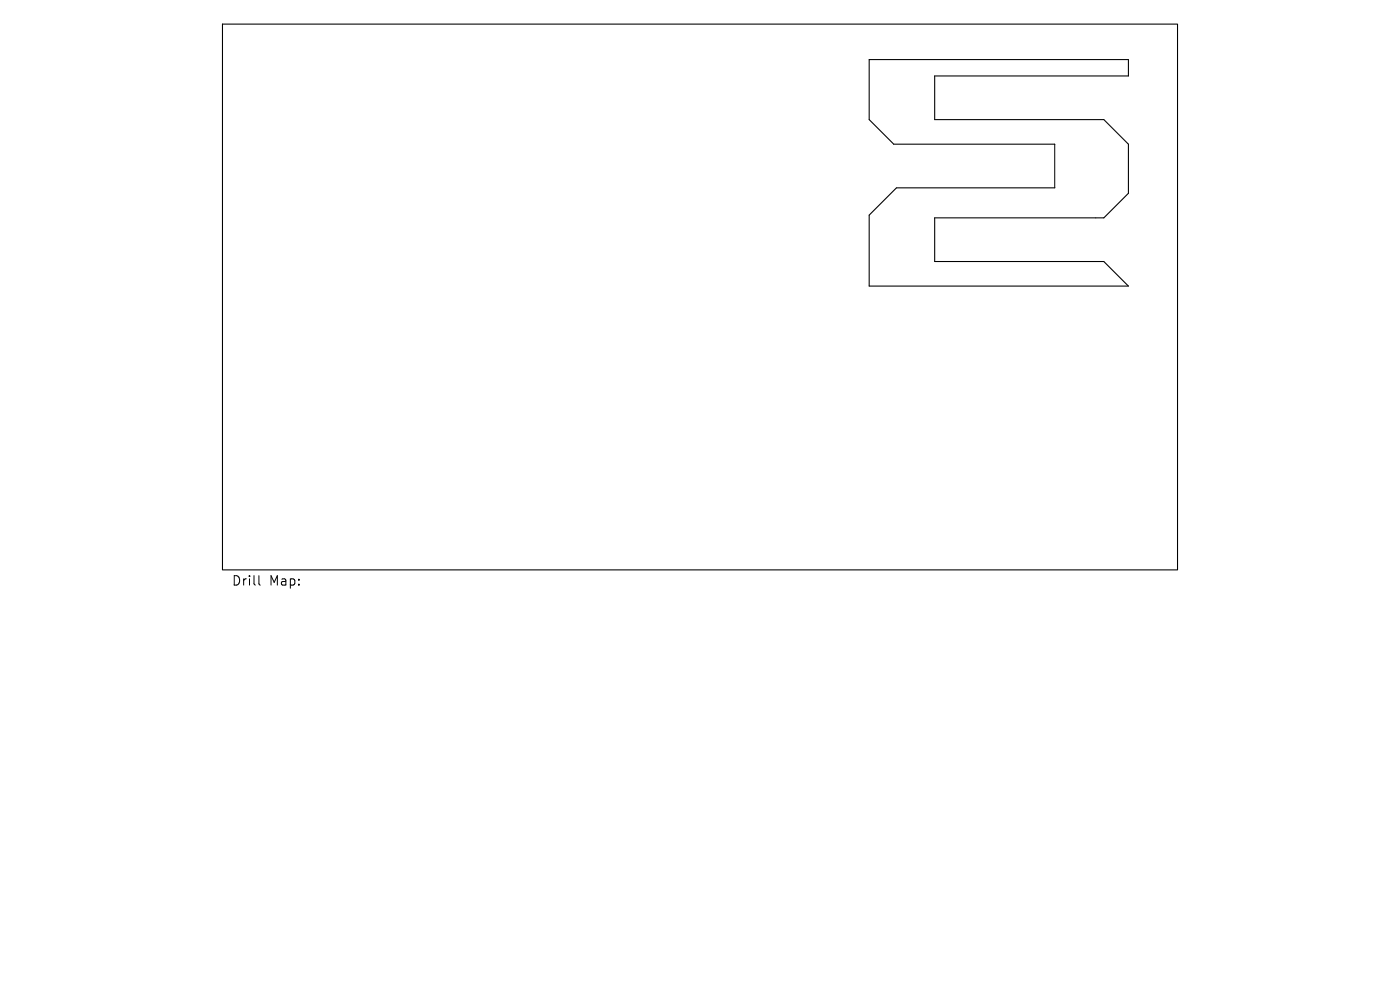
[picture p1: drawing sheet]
<svg xmlns="http://www.w3.org/2000/svg" width="297mm" height="210mm" viewBox="0 0 297 210" stroke-linecap="round" stroke-linejoin="round" font-family="sans-serif">
<defs><g id="words">
<g font-size="2.8">
<text x="49.1" y="124.5">Drill</text>
<text x="57.1" y="124.5">Map:</text>
</g>
</g></defs>
<path d="M47.2 5.1h202.6v115.8h-202.6zM184.4 12.6h55v3.5h-41.1v9.3h35.9l5.2 5.2v10.4l-5.2 5.2h-35.9v9.3h35.9l5.2 5.2h-55v-15.1l5.8-5.8h33.6v-9.2h-34.2l-5.2-5.2z" fill="none" stroke="#000" stroke-width=".23"/>
<path d="M54.9 122.1v1.7l.3 .3" fill="none" stroke="#000" stroke-width=".21"/>
<use href="#words"/>
</svg>
